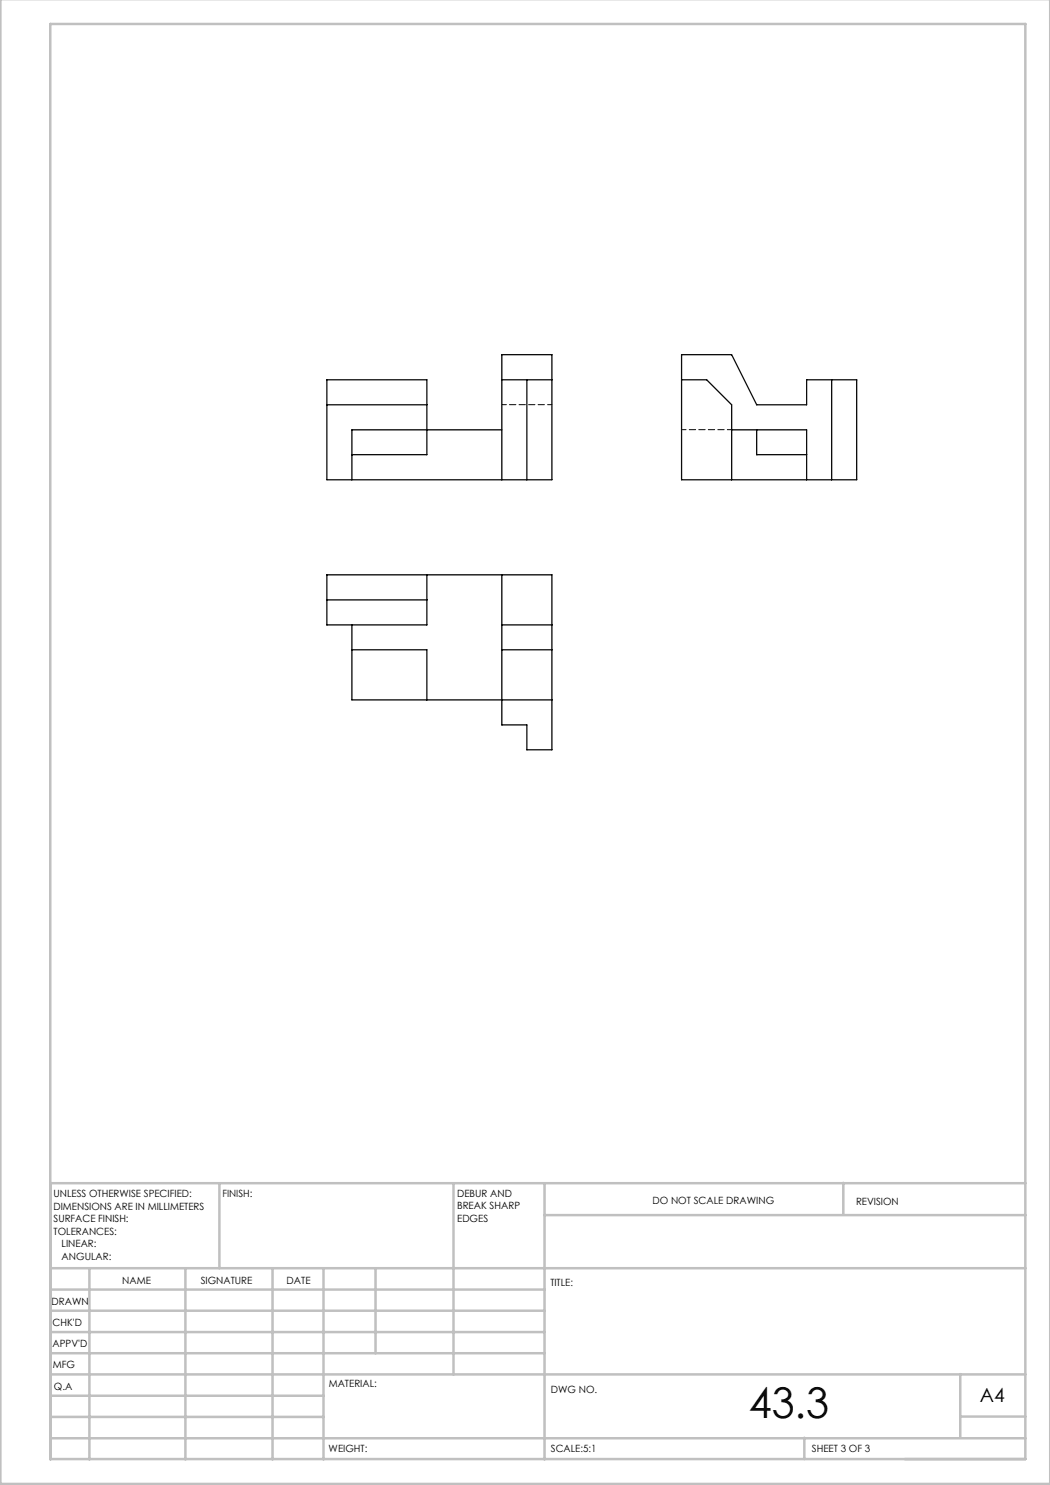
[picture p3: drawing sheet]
<svg xmlns="http://www.w3.org/2000/svg" width="210mm" height="297mm" viewBox="0 0 210 297" stroke-linecap="round" stroke-linejoin="round" font-family="sans-serif">
<defs><g id="words">
<text font-size="8.5" x="149.7" y="283.5">43.3</text>
<text font-size="3.9" x="196" y="280.4">A4</text>
<g font-size="2">
<text x="10.7" y="239.5">UNLESS OTHERWISE SPECIFIED:</text>
<text x="44.5" y="239.5">FINISH:</text>
<text x="91.4" y="239.4">DEBUR AND</text>
<text x="10.7" y="242">DIMENSIONS ARE IN MILLIMETERS</text>
<text x="10.7" y="244.5">SURFACE FINISH:</text>
<text x="91.4" y="241.9">BREAK SHARP</text>
<text x="91.4" y="244.4">EDGES</text>
<text x="130.5" y="240.8">DO NOT SCALE DRAWING</text>
<text x="171.2" y="241">REVISION</text>
<text x="10.7" y="247">TOLERANCES:</text>
<text x="12.3" y="249.5">LINEAR:</text>
<text x="12.3" y="252">ANGULAR:</text>
<text x="24.4" y="256.9">NAME</text>
<text x="40.1" y="256.8">SIGNATURE</text>
<text x="57.3" y="256.8">DATE</text>
<text x="110.1" y="257.1">TITLE:</text>
<text x="10.3" y="260.9">DRAWN</text>
<text x="10.5" y="269.3">APPV'D</text>
<text x="10.5" y="265.2">CHK'D</text>
<text x="10.6" y="273.6">MFG</text>
<text x="10.8" y="278">Q.A</text>
<text x="65.8" y="277.4">MATERIAL:</text>
<text x="110.2" y="278.5">DWG NO.</text>
<text x="65.7" y="290.4">WEIGHT:</text>
<text x="110.2" y="290.5">SCALE:5:1</text>
<text x="162.4" y="290.4">SHEET 3 OF 3</text>
</g>
</g></defs>
<g fill="none" stroke="#c0c0c0" stroke-width=".5">
<path d="M.1 -.1v296.9h209.9v-296.9M10.1 4.8h195v287h-195zM43.9 236.6v17M90.7 236.6v38.3M108.9 236.6v55.3M168.7 236.6v6.3M205.1 236.6h-195v55.3M10.1 253.6h195M10.1 257.9h98.8M17.9 253.6v38.3M37.1 253.6v38.3M54.5 253.6v38.3"/>
<path d="M64.7 253.6v38.3M75.1 253.6v17M108.9 243h96.2M10.1 270.6h98.8M10.1 266.4h98.8M10.1 262.1h98.8M10.1 279.1h54.6M10.1 274.9h195M192.1 274.8v12.7M10.1 287.7h195M10.1 283.4h54.6M160.9 287.5v4.3"/>
<path d="M192.1 283.3h13"/>
</g>
<g fill="none" stroke="#000" stroke-width=".25">
<path d="M100.4 75.9h10M105.4 75.9v20.1M136.3 70.9h10l5 10.1h10v-5.1h10v20.1h-35zM136.3 75.9h5l5 5.1v15M166.3 75.9v20.1M65.4 81h20M70.4 90.9h15v-15h-20v20.1h45v-25.1h-10v25.1M100.4 86h-30v10M146.3 86h15v10M151.3 86v4.9h10M65.4 120h20M85.4 115v10h-20v-10h45v35h-5v-5h-5v-30"/>
<path d="M70.4 125v15h40M70.4 130h15v10M100.4 125h10M100.4 130h10"/>
</g>
<path d="M110.4 80.9h-10M146.3 85.9h-10" fill="none" stroke="#000" stroke-width=".2" stroke-dasharray="1.3 .6" stroke-dashoffset=".4"/>
<use href="#words"/>
</svg>
